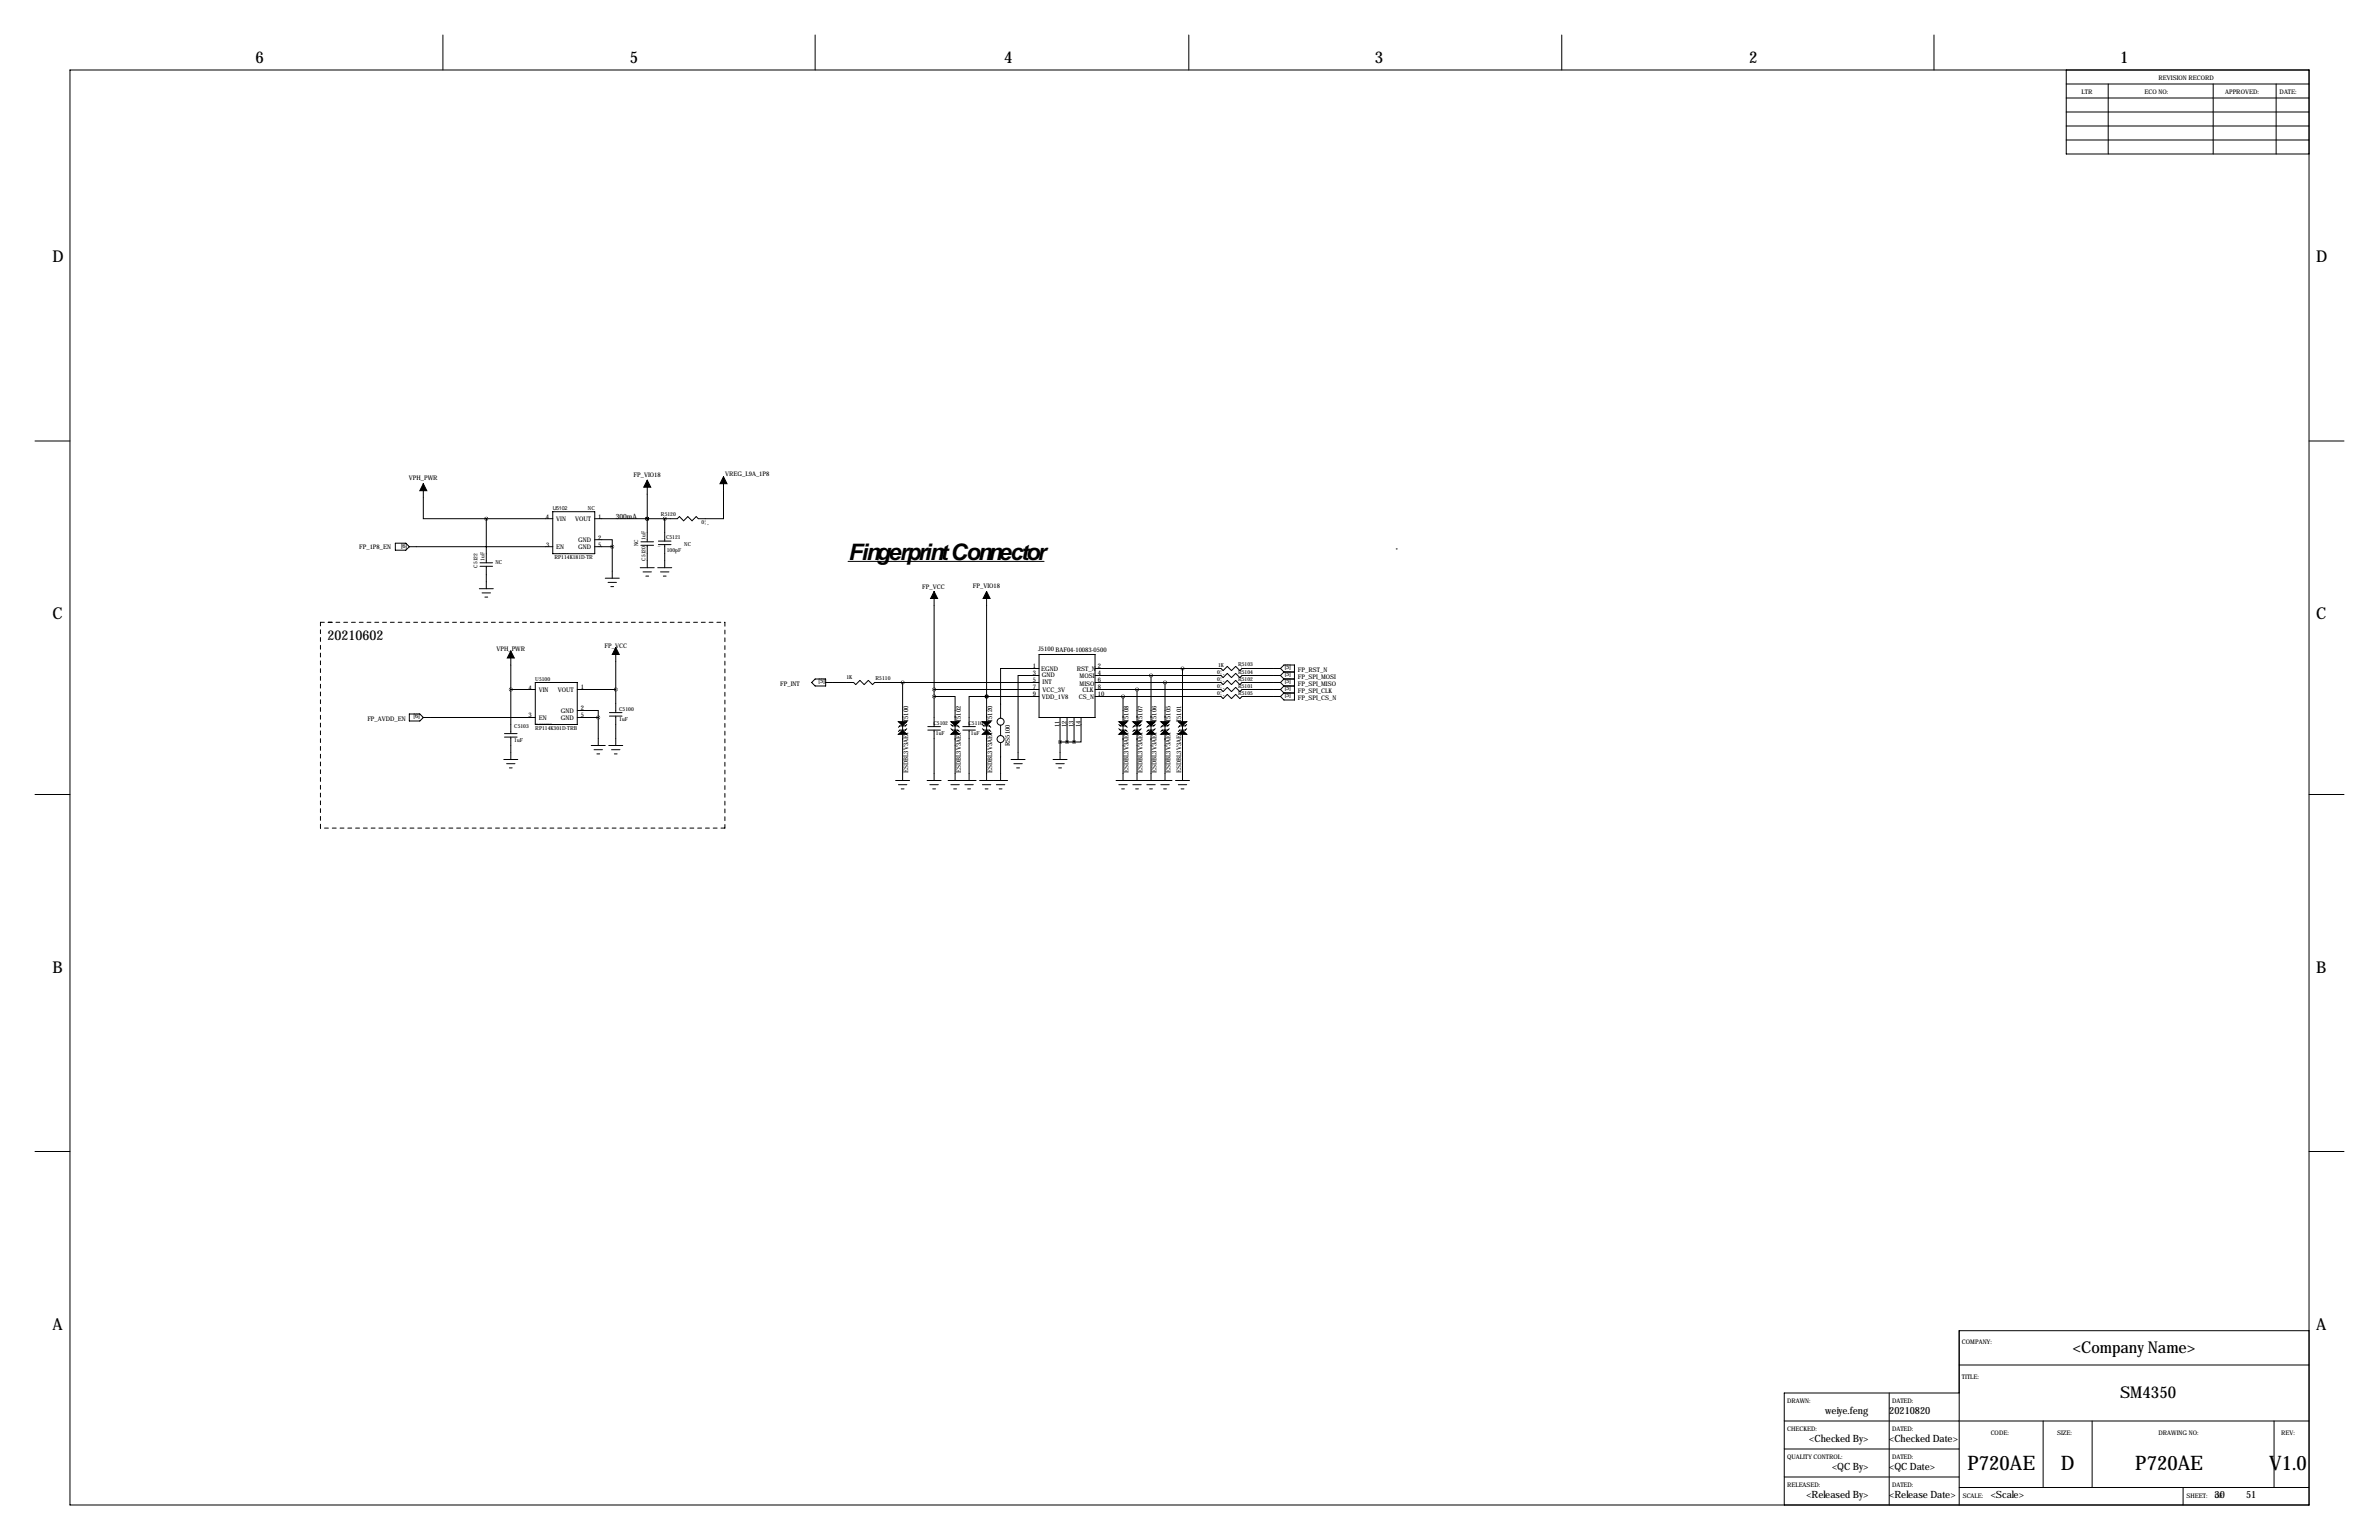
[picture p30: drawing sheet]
<svg xmlns="http://www.w3.org/2000/svg" width="864mm" height="559mm" viewBox="0 0 864 559" stroke-linecap="round" stroke-linejoin="round" font-family="sans-serif">
<defs><g id="words">
<text font-size="8.2" x="307.8" y="203.2">Fingerprint Connector</text>
<g font-size="7.3">
<text x="714.2" y="533.3">P720AE</text>
<text x="748.1" y="533.3">D</text>
<text x="775.1" y="533.3">P720AE</text>
<text x="823.7" y="533.3">V1.0</text>
</g>
<g font-size="5.9">
<text x="92.7" y="22.9">6</text>
<text x="228.6" y="22.9">5</text>
<text x="364.5" y="22.9">4</text>
<text x="499.1" y="22.9">3</text>
<text x="635" y="22.9">2</text>
<text x="769.6" y="22.9">1</text>
<text x="19.1" y="95.2">D</text>
<text x="840.7" y="95.2">D</text>
<text x="19.1" y="224.8">C</text>
<text x="840.7" y="224.8">C</text>
<text x="19.1" y="353.1">B</text>
<text x="840.7" y="353.1">B</text>
<text x="19.1" y="482.6">A</text>
<text x="840.7" y="482.6">A</text>
<text x="752.5" y="490.9">&lt;Company Name&gt;</text>
<text x="769.6" y="507.4">SM4350</text>
</g>
<text font-size="4.9" x="118.9" y="232.2">20210602</text>
<g font-size="3.6">
<text x="662.6" y="513">weiye.feng</text>
<text x="685.8" y="513">20210820</text>
<text x="656.8" y="523.2">&lt;Checked By&gt;</text>
<text x="685.8" y="523.2">&lt;Checked Date&gt;</text>
<text x="665.1" y="533.3">&lt;QC By&gt;</text>
<text x="685.8" y="533.3">&lt;QC Date&gt;</text>
<text x="655.7" y="543.5">&lt;Released By&gt;</text>
<text x="685.8" y="543.5">&lt;Release Date&gt;</text>
<text x="722.6" y="543.5">&lt;Scale&gt;</text>
<text x="803.9" y="543.5">30</text>
<text x="815.3" y="543.5">51</text>
</g>
<text font-size="2.6" x="223.5" y="188.2">300mA</text>
<g font-size="2.3">
<text x="783.6" y="29.2">REVISION RECORD</text>
<text x="755.7" y="34.3">LTR</text>
<text x="778.5" y="34.3">ECO NO:</text>
<text x="807.7" y="34.3">APPROVED:</text>
<text x="827.5" y="34.3">DATE:</text>
<text x="230" y="173">FP_VIO18</text>
<text x="263.2" y="172.7">VREG_L9A_1P8</text>
<text x="148.5" y="174.2">VPH_PWR</text>
<text x="198.2" y="188.2">4</text>
<text x="201.9" y="189">VIN</text>
<text x="208.8" y="189">VOUT</text>
<text x="217.2" y="188.2">1</text>
<text x="209.9" y="196.6">GND</text>
<text x="217.2" y="195.8">2</text>
<text x="130.4" y="199.1">FP_1P8_EN</text>
<text x="145.6" y="198.9">[6]</text>
<text x="198.2" y="198.4">3</text>
<text x="201.9" y="199.1">EN</text>
<text x="209.9" y="199.1">GND</text>
<text x="217.2" y="198.4">5</text>
<text x="334.8" y="213.9">FP_VCC</text>
<text x="353.2" y="213.4">FP_VIO18</text>
<text x="180.2" y="236.2">VPH_PWR</text>
<text x="219.4" y="234.9">FP_VCC</text>
<text x="376.8" y="236.2">J5100BAF04-10083-0500</text>
<text x="375" y="244.9">3</text>
<text x="375" y="242.3">1</text>
<text x="378" y="243.3">EGND</text>
<text x="378.2" y="245.6">GND</text>
<text x="390.9" y="243.3">RST_N</text>
<text x="398.5" y="244.9">4</text>
<text x="398.5" y="242.3">2</text>
<text x="466.4" y="245.4">[5]</text>
<text x="466.4" y="242.8">[5]</text>
<text x="471.2" y="243.8">FP_RST_N</text>
<text x="191.9" y="250.2">4</text>
<text x="195.6" y="251">VIN</text>
<text x="202.5" y="251">VOUT</text>
<text x="210.8" y="250.2">1</text>
<text x="283.2" y="248.9">FP_INT</text>
<text x="297.2" y="247.9">[5]</text>
<text x="375" y="249.9">7</text>
<text x="375" y="247.4">5</text>
<text x="378.5" y="248.2">INT</text>
<text x="378.5" y="251">VCC_3V</text>
<text x="391.9" y="246.1">MOSI</text>
<text x="391.9" y="248.9">MISO</text>
<text x="392.9" y="251.2">CLK</text>
<text x="398.5" y="249.9">8</text>
<text x="398.5" y="247.4">6</text>
<text x="466.4" y="250.5">[5]</text>
<text x="466.4" y="247.9">[5]</text>
<text x="471.2" y="251.5">FP_SPI_CLK</text>
<text x="471.2" y="246.4">FP_SPI_MOSI</text>
<text x="471.2" y="248.9">FP_SPI_MISO</text>
<text x="210.8" y="257.8">2</text>
<text x="375" y="252.5">9</text>
<text x="378.2" y="253.7">VDD_1V8</text>
<text x="391.7" y="253.7">CS_N</text>
<text x="398.5" y="252.5">10</text>
<text x="466.4" y="253">[5]</text>
<text x="471.2" y="254">FP_SPI_CS_N</text>
<text x="133.4" y="261.6">FP_AVDD_EN</text>
<text x="150.2" y="260.6">[6]</text>
<text x="191.9" y="260.3">3</text>
<text x="195.6" y="261.1">EN</text>
<text x="203.5" y="258.6">GND</text>
<text x="203.5" y="261.1">GND</text>
<text x="210.8" y="260.3">5</text>
<text x="329.7" y="262" transform="rotate(-90 329.7 262)">T5100</text>
<text x="348.7" y="262" transform="rotate(-90 348.7 262)">T5102</text>
<text x="360.2" y="262" transform="rotate(-90 360.2 262)">T5120</text>
<text x="384.6" y="263.7" transform="rotate(-90 384.6 263.7)">11</text>
<text x="387.1" y="263.7" transform="rotate(-90 387.1 263.7)">12</text>
<text x="389.6" y="263.7" transform="rotate(-90 389.6 263.7)">13</text>
<text x="392.2" y="263.7" transform="rotate(-90 392.2 263.7)">14</text>
<text x="409.7" y="262" transform="rotate(-90 409.7 262)">T5108</text>
<text x="414.8" y="262" transform="rotate(-90 414.8 262)">T5107</text>
<text x="419.9" y="262" transform="rotate(-90 419.9 262)">T5106</text>
<text x="424.9" y="262" transform="rotate(-90 424.9 262)">T5105</text>
<text x="428.8" y="262" transform="rotate(-90 428.8 262)">T5101</text>
<text x="366.5" y="270.7" transform="rotate(-90 366.5 270.7)">RS5100</text>
<text x="329.7" y="280.6" transform="rotate(-90 329.7 280.6)">ESDBL3V3AE1</text>
<text x="348.7" y="280.6" transform="rotate(-90 348.7 280.6)">ESDBL3V3AE1</text>
<text x="360.2" y="280.6" transform="rotate(-90 360.2 280.6)">ESDBL3V3AE1</text>
<text x="409.7" y="280.6" transform="rotate(-90 409.7 280.6)">ESDBL3V3AE1</text>
<text x="414.8" y="280.6" transform="rotate(-90 414.8 280.6)">ESDBL3V3AE1</text>
<text x="419.9" y="280.6" transform="rotate(-90 419.9 280.6)">ESDBL3V3AE1</text>
<text x="424.9" y="280.6" transform="rotate(-90 424.9 280.6)">ESDBL3V3AE1</text>
<text x="428.8" y="280.6" transform="rotate(-90 428.8 280.6)">ESDBL3V3AE1</text>
<text x="712.2" y="487.7">COMPANY:</text>
<text x="712.2" y="500.4">TITLE:</text>
<text x="648.7" y="509.3">DRAWN:</text>
<text x="686.8" y="509.3">DATED:</text>
<text x="648.7" y="519.4">CHECKED:</text>
<text x="686.8" y="519.4">DATED:</text>
<text x="722.6" y="520.7">CODE:</text>
<text x="746.8" y="520.7">SIZE:</text>
<text x="783.6" y="520.7">DRAWING NO:</text>
<text x="828" y="520.7">REV:</text>
<text x="648.7" y="529.6">QUALITY CONTROL:</text>
<text x="686.8" y="529.6">DATED:</text>
<text x="648.7" y="539.7">RELEASED:</text>
<text x="686.8" y="539.7">DATED:</text>
<text x="712.5" y="543.6">SCALE:</text>
<text x="793.8" y="543.6">SHEET:</text>
<text x="804" y="543.6">OF</text>
</g>
<g font-size="2">
<text x="200.7" y="185.1">U5102</text>
<text x="213.4" y="185.1">NC</text>
<text x="239.9" y="187.3">R5120</text>
<text x="254.6" y="190.1">0¦¸</text>
<text x="234.3" y="195.8" transform="rotate(-90 234.3 195.8)">1uF</text>
<text x="241.8" y="195.6">C5121</text>
<text x="175.9" y="203.5" transform="rotate(-90 175.9 203.5)">1uF</text>
<text x="201.3" y="202.8">RP114K181D-TR</text>
<text x="231.6" y="198.1" transform="rotate(-90 231.6 198.1)">NC</text>
<text x="234.3" y="203.5" transform="rotate(-90 234.3 203.5)">C5120</text>
<text x="242.1" y="200.2">100pF</text>
<text x="248.4" y="198.1">NC</text>
<text x="173.4" y="206" transform="rotate(-90 173.4 206)">C5122</text>
<text x="179.9" y="204.8">NC</text>
<text x="441.8" y="244.5">0¦¸</text>
<text x="442.2" y="242">1K</text>
<text x="449.4" y="244.5">R5104</text>
<text x="449.4" y="241.7">R5103</text>
<text x="194.3" y="247">U5100</text>
<text x="307.3" y="246.5">1K</text>
<text x="317.8" y="246.8">R5110</text>
<text x="441.8" y="247">0¦¸</text>
<text x="441.8" y="249.6">0¦¸</text>
<text x="449.4" y="247">R5102</text>
<text x="449.4" y="249.6">R5101</text>
<text x="224.8" y="257.9">C5100</text>
<text x="441.8" y="252.1">0¦¸</text>
<text x="449.4" y="252.1">R5105</text>
<text x="224.8" y="261.7">1uF</text>
<text x="338.9" y="262.9">C5102</text>
<text x="351.6" y="262.9">C5110</text>
<text x="186.7" y="269.3">1uF</text>
<text x="186.7" y="264.2">C5103</text>
<text x="194.3" y="264.8">RP114K301D-TRB</text>
<text x="339.7" y="266.7">1uF</text>
<text x="352.4" y="266.7">1uF</text>
</g>
<g font-size=".4">
<text x="200.7" y="200.9">IC-LDO_1.0X1.0X0.6_RP114K181D-TR</text>
<text x="238.8" y="198.4">C0201</text>
<text x="450.8" y="245.1" transform="rotate(-90 450.8 245.1)">R0201</text>
<text x="450.8" y="242.6" transform="rotate(-90 450.8 242.6)">R0201</text>
<text x="450.8" y="250.2" transform="rotate(-90 450.8 250.2)">R0201</text>
<text x="450.8" y="247.6" transform="rotate(-90 450.8 247.6)">R0201</text>
<text x="194.3" y="262.9">IC-LDO_1.0X1.0X0.6_RP114K301D-TRB</text>
</g>
</g></defs>
<g fill="none" stroke="#000" stroke-width=".36">
<path d="M160.8 12.7v12.7M295.9 12.7v12.7M431.5 12.7v12.7M566.9 12.7v12.7M702.1 12.7v12.7M25.4 25.4h812.8v520.7h-812.8zM750.1 35.6h88.1M750.1 30.5h88.1M750.1 25.4v30.5h88.1M765.3 30.5v25.4M803.4 30.5v25.4M826.3 30.5v25.4"/>
<path d="M750.1 50.8h88.1M750.1 45.7h88.1M750.1 40.6h88.1M12.7 160h12.7M153.7 175.5v12.7h22.8M234.9 174.2v22.4M262.6 173v15.2h-9.1l-.8-.7-1.5 1.5-1.5-1.5-1.5 1.5-1.6-1.5-.7 .7h-30M838.2 160h12.7M143.5 197.1h3.8l1.3 1.3-1.3 1.2h-3.8zM148.6 198.4h52.1M176.5 188.2v16M176.5 188.2h24.2"/>
<path d="M200.7 185.7h15.2v15.2h-15.2zM215.9 195.8h6.3v2.6M222.2 198.4h-6.3M222.2 198.4v11.4M232.7 196.6h4.5M232.7 197.9h4.5M234.9 188.2h.1M234.9 197.9v8.1M239 197.6h4.6M239 196.3h4.6M241.3 188.2v8.1M241.3 197.6v8.4"/>
<path d="M506.8 199.2h.1M174 213.6h5.1M174.2 204.2h4.6M174.2 205.5h4.6M175 215.1h3.1M176 216.7h1M176.5 205.5v8.1M219.7 209.8h5.1M220.7 211.3h3.1M221.7 212.9h1.1M232.4 206h5.1M233.4 207.5h3.1"/>
<path d="M234.4 209h1.1M238.8 206h5M239.8 207.5h3M240.8 209h1M307.8 203.7h71.2M339.1 214.6v49.1M358.1 214.6v68.6M185.4 236.2v30M223.5 235v23.6M377.2 237.5h20.3v22.8h-20.3zM148.6 259.1h3.8l1.3 1.2-1.3 1.3h-3.8zM185.4 250.2h8.9"/>
<path d="M194.3 247.7h15.2v15.2h-15.2zM209.6 257.8h7.6v2.5M221.2 258.6h4.6M221.2 259.8h4.6M223.5 259.8v10.7M223.5 250.2h-13.9M294.6 247.6l1.3-1.2h3.8v2.5h-3.8zM299.7 247.6h10.2l.7 .8 1.6-1.5 1.5 1.5 1.5-1.5 1.5 1.5 .8-.8h59.7M327.7 247.6v35.6M339.1 252.7h7.6v30.5M339.1 250.2h38.1M358.1 252.7h-6.3v11"/>
<path d="M358.1 252.7h.1M358.1 252.7h19.1M377.2 245.1h-7.6v30.5M377.2 242.6h-14v18M397.5 247.6h45.7l.8 .8 1.5-1.5 1.5 1.5 1.6-1.5 1.5 1.5 .7-.8h14M397.5 250.2h45.7l.8 .8 1.5-1.6 1.5 1.6 1.6-1.6 1.5 1.6 .7-.8h14M397.5 242.6h45.7l.8 .7 1.5-1.5 1.5 1.5 1.6-1.5 1.5 1.5 .7-.7h14M397.5 245.1h45.7l.8 .8 1.5-1.6 1.5 1.6 1.6-1.6 1.5 1.6 .7-.8h14M397.5 252.7h45.7l.8 .8 1.5-1.5 1.5 1.5 1.6-1.5 1.5 1.5 .7-.8h14M407.7 252.7v30.5M412.7 250.2v33M417.8 245.1v38.1"/>
<path d="M422.9 247.6v35.6M429.3 242.6v40.6M464.8 250.2l1.3 1.3M464.8 242.6l1.3-1.3h3.8v12.7h-3.8l-1.3-1.3M464.8 245.1l1.3 1.3M464.8 247.6l1.3 1.3M464.8 242.6l1.3 1.2M466.1 251.5h3.8M466.1 248.9h3.8M466.1 248.9l-1.3 1.3M466.1 246.4h3.8M466.1 243.8h3.8"/>
<path d="M466.1 243.8l-1.3 1.3M466.1 246.4l-1.3 1.2M466.1 251.5l-1.3 1.2M153.7 260.3h40.6M182.9 275.6h5.1M183.1 266.2h4.6M183.1 267.5h4.6M183.9 277.1h3M184.9 278.6h1M185.4 267.5v8.1M209.6 260.3h7.6M214.6 270.5h5.1"/>
<path d="M215.6 272h3.1M216.7 273.6h1M217.2 260.3v10.2M221 270.5h5.1M222 272h3M223 273.6h1M329.2 262.9l-.5 .5h-2.1l-.5 .5M329.2 264.4l-.5 .5h-2.1l-.5 .5M336.8 264.9h4.6M336.8 263.7h4.6M339.1 264.9v18.3M345.2 264.4l.5 .5h2l.5 .5"/>
<path d="M345.2 262.9l.5 .5h2l.5 .5M349.5 264.9h4.6M349.5 263.7h4.6M351.8 264.9v18.3M356.6 264.4l.5 .5h2.1l.5 .5M356.6 262.9l.5 .5h2.1l.5 .5M363.2 263.1v3.9M363.2 269.5v13.7M367 275.6h5.1M368 277.1h3.1M369.1 278.6h1M382.3 275.6h5"/>
<path d="M383.3 277.1h3M384.3 278.6h1M384.8 269.2h5.1M384.8 260.4v15.2M387.3 260.4v8.8M389.9 260.4v8.8M392.4 260.4v8.8h-2.5M406.1 264.4l.6 .5h2l.5 .5M406.1 262.9l.6 .5h2l.5 .5M414.3 264.4l-.5 .5h-2.1l-.5 .5M414.3 262.9l-.5 .5h-2.1l-.5 .5M419.4 262.9l-.6 .5h-2l-.5 .5"/>
<path d="M419.4 264.4l-.6 .5h-2l-.5 .5M424.4 262.9l-.5 .5h-2l-.5 .5M424.4 264.4l-.5 .5h-2l-.5 .5M430.8 262.9l-.5 .5h-2.1l-.5 .5M430.8 264.4l-.5 .5h-2.1l-.5 .5M12.7 288.3h12.7M325.1 283.2h5.1M326.1 284.7h3.1M327.2 286.3h1M336.6 283.2h5M337.6 284.7h3M338.6 286.3h1"/>
<path d="M344.2 283.2h10.1M345.2 284.7h3M346.2 286.3h1M350.3 284.7h3M351.3 286.3h1M355.6 283.2h10.2M356.6 284.7h3.1M357.6 286.3h1M361.7 284.7h3M362.7 286.3h1M405.1 283.2h20.3M406.1 284.7h3.1"/>
<path d="M407.2 286.3h1M411.2 284.7h3.1M412.2 286.3h1.1M416.3 284.7h3.1M417.3 286.3h1M421.4 284.7h3M422.4 286.3h1M426.7 283.2h5.1M427.7 284.7h3.1M428.8 286.3h1M838.2 288.3h12.7M12.7 417.8h12.7"/>
<path d="M838.2 417.8h12.7M711.2 495.3h127M838.2 482.9h-127v63.2M647.7 515.6h190.5M685.8 505.5v40.6M711.2 505.5h-63.5v40.6M741.7 515.6v24.1M759.5 515.6v24.1M825.5 515.6v24.1M647.7 535.9h63.5M647.7 525.8h63.5M711.2 539.8h127"/>
<path d="M792.5 539.8v6.3"/>
<circle cx="363.2" cy="268.2" r="1.27"/>
<circle cx="363.2" cy="261.9" r="1.27"/>
</g>
<path d="M116.3 225.8h5.4M119.1 225.8h144M263.1 225.8v74.7M116.3 300.5v-74.7M263.1 300.5h-146.8" fill="none" stroke="#000" stroke-width=".36" stroke-dasharray="1.4 1.4"/>
<g fill="#000" stroke="#000" stroke-width=".36">
<path d="M153.7 175.5l1.2 2.6h-2.5zM234.9 174.2l1.3 2.6h-2.5zM262.6 173l1.3 2.5h-2.5zM339.1 214.6l1.3 2.6h-2.6zM358.1 214.6l1.3 2.6h-2.5zM185.4 236.2l1.3 2.6h-2.6zM223.5 234.9l1.3 2.6h-2.6zM326.1 261.9h3.1l-1.5 1.5zM326.1 266.4l1.6-1.5 1.5 1.5zM345.2 261.9h3l-1.5 1.5zM346.7 264.9l1.5 1.5h-3zM356.6 261.9h3.1l-1.6 1.5z"/>
<path d="M358.1 264.9l1.6 1.5h-3.1zM406.1 261.9h3.1l-1.5 1.5zM407.7 264.9l1.5 1.5h-3.1zM411.2 261.9h3.1l-1.6 1.5zM411.2 266.4l1.5-1.5 1.6 1.5zM416.3 261.9h3.1l-1.6 1.5zM416.3 266.4l1.5-1.5 1.6 1.5zM421.4 261.9h3l-1.5 1.5zM421.4 266.4l1.5-1.5 1.5 1.5zM427.7 261.9h3.1l-1.5 1.5zM427.7 266.4l1.6-1.5 1.5 1.5z"/>
</g>
<path d="M185.4 250.2a.05 .05 0 0 0 .1 0 .05 .05 0 0 0-.1 0zM223.5 250.2a.05 .05 0 0 0 .1 0 .05 .05 0 0 0-.1 0zM217.1 260.4a.05 .05 0 0 0 .1 0 .05 .05 0 0 0-.1 0zM384.8 269.2a.05 .05 0 0 0 .1 0 .05 .05 0 0 0-.1 0zM387.3 269.2a.05 .05 0 0 0 .1 0 .05 .05 0 0 0-.1 0zM389.8 269.2a.05 .05 0 0 0 .1 0 .05 .05 0 0 0-.1 0zM422.9 247.7a.05 .05 0 0 0 .1 0 .05 .05 0 0 0-.1 0zM417.8 245.1a.05 .05 0 0 0 .1 0 .05 .05 0 0 0-.1 0zM412.7 250.2a.05 .05 0 0 0 .1 0 .05 .05 0 0 0-.1 0zM407.6 252.7a.05 .05 0 0 0 .1 0 .05 .05 0 0 0-.1 0zM429.2 242.6a.05 .05 0 0 0 .1 0 .05 .05 0 0 0-.1 0zM327.6 247.7a.05 .05 0 0 0 .1 0 .05 .05 0 0 0-.1 0zM339 250.2a.05 .05 0 0 0 .1 0 .05 .05 0 0 0-.1 0zM339 252.7a.05 .05 0 0 0 .1 0 .05 .05 0 0 0-.1 0zM358.1 252.7a.05 .05 0 0 0 .1 0 .05 .05 0 0 0-.1 0zM358.1 252.7a.05 .05 0 0 0 .1 0 .05 .05 0 0 0-.1 0zM234.9 188.2a.05 .05 0 0 0 .1 0 .05 .05 0 0 0-.1 0zM222.2 198.4a.05 .05 0 0 0 .1 0 .05 .05 0 0 0-.1 0zM176.5 188.2a.05 .05 0 0 0 .1 0 .05 .05 0 0 0-.1 0zM234.9 188.2a.05 .05 0 0 0 .1 0 .05 .05 0 0 0-.1 0z" fill="#000" stroke="#000" stroke-width="1.3"/>
<use href="#words"/>
</svg>
